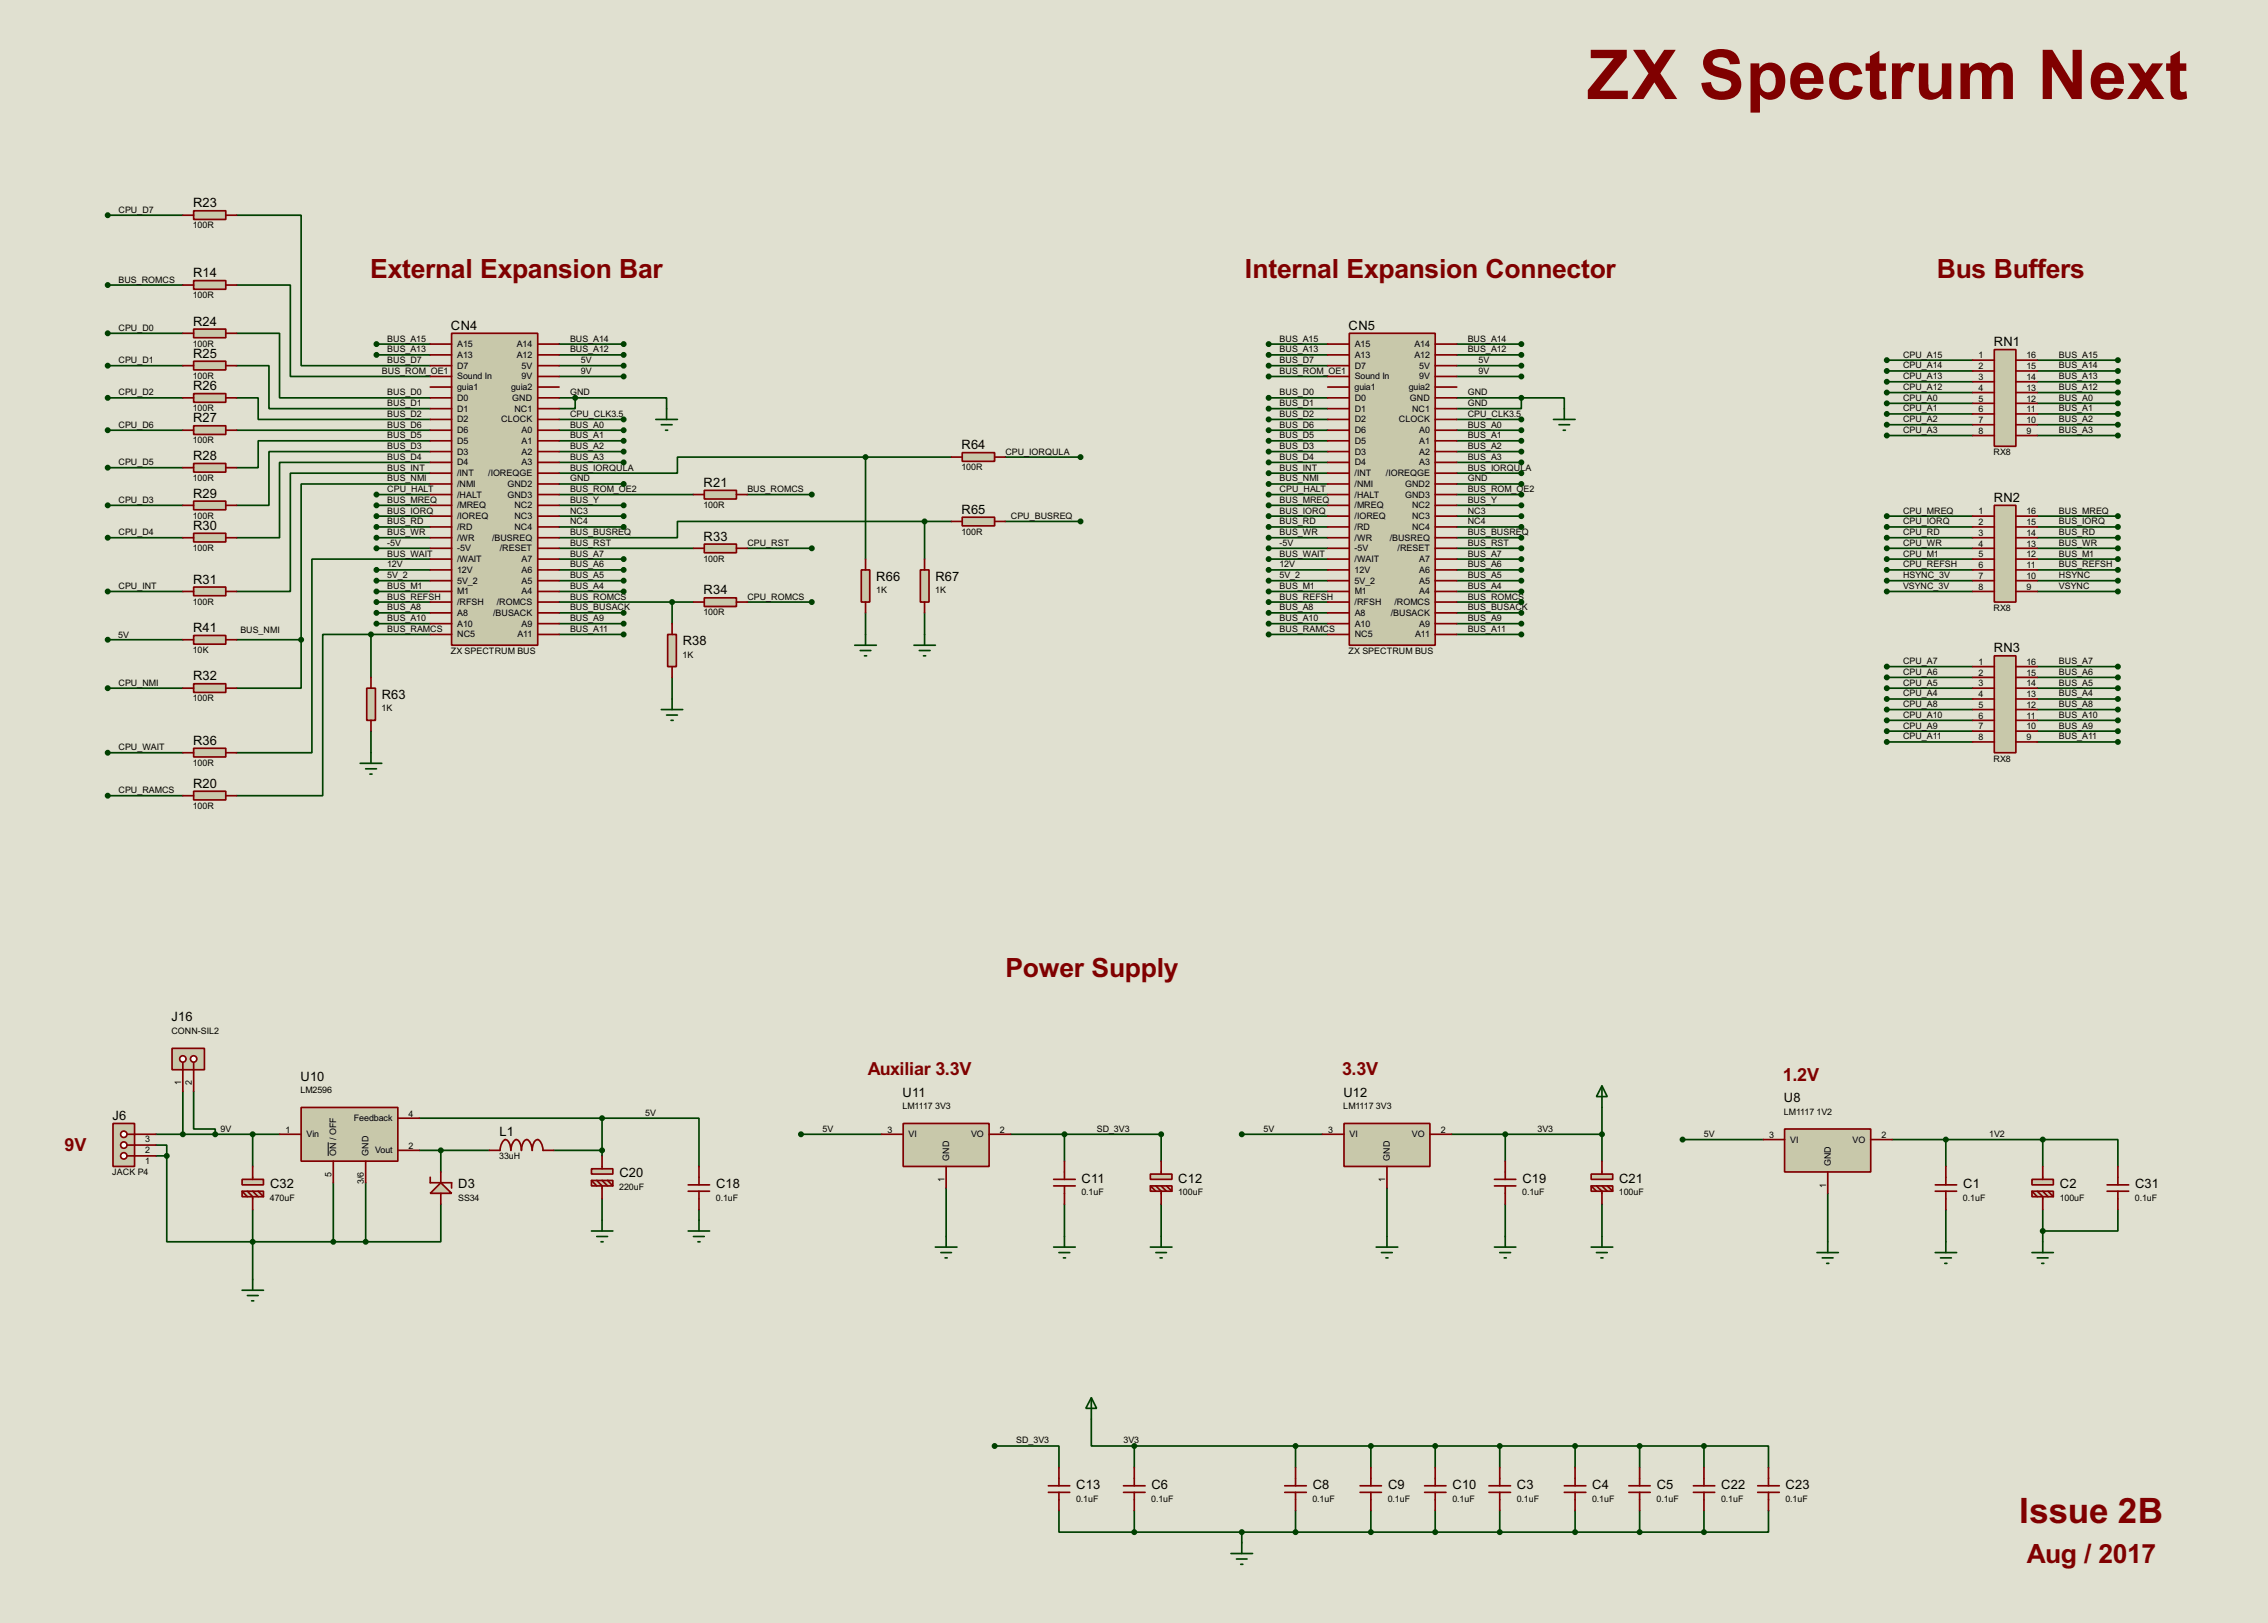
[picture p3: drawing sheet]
<svg xmlns="http://www.w3.org/2000/svg" width="536mm" height="383mm" viewBox="0 0 536 383" stroke-linecap="round" stroke-linejoin="round" font-family="sans-serif">
<defs><g id="words">
<text font-size="18.2" fill="#800000" x="375" y="23.4">ZX Spectrum Next</text>
<text font-size="9.3" fill="#800000" x="477.1" y="359.8">Issue 2B</text>
<g font-size="7" fill="#800000">
<text x="87.5" y="65.7">External Expansion Bar</text>
<text x="294.2" y="65.7">Internal Expansion Connector</text>
<text x="457.6" y="65.7">Bus Buffers</text>
<text x="237.6" y="230.8">Power Supply</text>
<text x="478.9" y="369.2">Aug / 2017</text>
</g>
<g font-size="4.8" fill="#800000">
<text x="205" y="254.1">Auxiliar 3.3V</text>
<text x="317.1" y="254.1">3.3V</text>
<text x="421.3" y="255.4">1.2V</text>
<text x="15.3" y="271.9">9V</text>
</g>
<g font-size="3.4">
<text x="45.6" y="49">R23</text>
<text x="45.6" y="65.5">R14</text>
<text x="45.6" y="76.9">R24</text>
<text x="106.6" y="78">CN4</text>
<text x="318.7" y="78">CN5</text>
<text x="471.1" y="81.8">RN1</text>
<text x="45.6" y="84.6">R25</text>
<text x="45.6" y="92.2">R26</text>
<text x="45.6" y="99.8">R27</text>
<text x="227.2" y="106.2">R64</text>
<text x="45.6" y="108.7">R28</text>
<text x="45.6" y="117.6">R29</text>
<text x="166.3" y="115">R21</text>
<text x="471.1" y="118.6">RN2</text>
<text x="45.6" y="125.2">R30</text>
<text x="227.2" y="121.4">R65</text>
<text x="166.3" y="127.7">R33</text>
<text x="45.6" y="137.9">R31</text>
<text x="207.1" y="137.2">R66</text>
<text x="221" y="137.2">R67</text>
<text x="166.3" y="140.4">R34</text>
<text x="45.6" y="149.4">R41</text>
<text x="161.3" y="152.4">R38</text>
<text x="471.1" y="154.2">RN3</text>
<text x="45.6" y="160.8">R32</text>
<text x="90.2" y="165.1">R63</text>
<text x="45.6" y="176">R36</text>
<text x="45.6" y="186.2">R20</text>
<text x="40.5" y="241.4">J16</text>
<text x="71" y="255.3">U10</text>
<text x="213.3" y="259.1">U11</text>
<text x="317.4" y="259.1">U12</text>
<text x="421.5" y="260.4">U8</text>
<text x="26.6" y="264.7">J6</text>
<text x="118" y="268.5">L1</text>
<text x="63.8" y="280.7">C32</text>
<text x="108.3" y="280.7">D3</text>
<text x="146.4" y="278.2">C20</text>
<text x="169.2" y="280.7">C18</text>
<text x="255.6" y="279.5">C11</text>
<text x="278.4" y="279.5">C12</text>
<text x="359.7" y="279.5">C19</text>
<text x="382.6" y="279.5">C21</text>
<text x="463.9" y="280.7">C1</text>
<text x="486.7" y="280.7">C2</text>
<text x="504.5" y="280.7">C31</text>
<text x="254.3" y="351.9">C13</text>
<text x="272.1" y="351.9">C6</text>
<text x="310.2" y="351.9">C8</text>
<text x="328" y="351.9">C9</text>
<text x="343.2" y="351.9">C10</text>
<text x="358.4" y="351.9">C3</text>
<text x="376.2" y="351.9">C4</text>
<text x="391.5" y="351.9">C5</text>
<text x="406.7" y="351.9">C22</text>
<text x="421.9" y="351.9">C23</text>
</g>
<g font-size="2.4">
<text x="28" y="50.2">CPU_D7</text>
<text x="45.6" y="54">100R</text>
<text x="28" y="66.7">BUS_ROMCS</text>
<text x="45.6" y="70.5">100R</text>
<text x="28" y="78.2">CPU_D0</text>
<text x="45.6" y="81.9">100R</text>
<text x="91.5" y="80.7">BUS_A15</text>
<text x="91.5" y="83.3">BUS_A13</text>
<text x="108" y="82">A15</text>
<text x="122.1" y="82">A14</text>
<text x="134.7" y="80.7">BUS_A14</text>
<text x="134.7" y="83.3">BUS_A12</text>
<text x="302.3" y="80.7">BUS_A15</text>
<text x="302.3" y="83.3">BUS_A13</text>
<text x="320.1" y="82">A15</text>
<text x="334.2" y="82">A14</text>
<text x="346.8" y="80.7">BUS_A14</text>
<text x="346.8" y="83.3">BUS_A12</text>
<text x="28" y="85.8">CPU_D1</text>
<text x="45.6" y="89.5">100R</text>
<text x="90.2" y="88.4">BUS_ROM_OE1</text>
<text x="91.5" y="85.8">BUS_D7</text>
<text x="108" y="84.6">A13</text>
<text x="108" y="87.1">D7</text>
<text x="108" y="89.6">Sound In</text>
<text x="122.1" y="84.6">A12</text>
<text x="123.2" y="87.1">5V</text>
<text x="123.2" y="89.6">9V</text>
<text x="137.2" y="85.8">5V</text>
<text x="137.2" y="88.4">9V</text>
<text x="302.3" y="85.8">BUS_D7</text>
<text x="302.3" y="88.4">BUS_ROM_OE1</text>
<text x="320.1" y="84.6">A13</text>
<text x="320.1" y="87.1">D7</text>
<text x="320.1" y="89.6">Sound In</text>
<text x="334.2" y="84.6">A12</text>
<text x="335.3" y="87.1">5V</text>
<text x="335.3" y="89.6">9V</text>
<text x="349.3" y="85.8">5V</text>
<text x="349.3" y="88.4">9V</text>
<text x="449.6" y="84.5">CPU_A15</text>
<text x="449.6" y="87.1">CPU_A14</text>
<text x="449.6" y="89.6">CPU_A13</text>
<text x="467.5" y="84.7">1</text>
<text x="467.5" y="87.3">2</text>
<text x="467.5" y="89.8">3</text>
<text x="478.8" y="84.7">16</text>
<text x="478.8" y="87.3">15</text>
<text x="478.8" y="89.8">14</text>
<text x="486.5" y="84.5">BUS_A15</text>
<text x="486.5" y="87.1">BUS_A14</text>
<text x="486.5" y="89.6">BUS_A13</text>
<text x="28" y="93.4">CPU_D2</text>
<text x="91.5" y="93.4">BUS_D0</text>
<text x="91.5" y="96">BUS_D1</text>
<text x="108" y="92.2">guia1</text>
<text x="108" y="94.7">D0</text>
<text x="120.8" y="92.2">guia2</text>
<text x="121" y="94.7">GND</text>
<text x="134.7" y="93.4">GND</text>
<text x="302.3" y="93.4">BUS_D0</text>
<text x="302.3" y="96">BUS_D1</text>
<text x="320.1" y="92.2">guia1</text>
<text x="320.1" y="94.7">D0</text>
<text x="332.9" y="92.2">guia2</text>
<text x="333.1" y="94.7">GND</text>
<text x="346.8" y="93.4">GND</text>
<text x="346.8" y="96">GND</text>
<text x="449.6" y="92.2">CPU_A12</text>
<text x="449.6" y="94.7">CPU_A0</text>
<text x="467.5" y="92.4">4</text>
<text x="467.5" y="94.9">5</text>
<text x="478.8" y="92.4">13</text>
<text x="478.8" y="94.9">12</text>
<text x="486.5" y="92.2">BUS_A12</text>
<text x="486.5" y="94.7">BUS_A0</text>
<text x="28" y="101">CPU_D6</text>
<text x="45.6" y="97.2">100R</text>
<text x="91.5" y="98.5">BUS_D2</text>
<text x="91.5" y="101">BUS_D6</text>
<text x="108" y="97.3">D1</text>
<text x="108" y="99.8">D2</text>
<text x="118.4" y="99.8">CLOCK</text>
<text x="121.5" y="97.3">NC1</text>
<text x="134.7" y="98.5">CPU_CLK3.5</text>
<text x="134.7" y="101">BUS_A0</text>
<text x="302.3" y="98.5">BUS_D2</text>
<text x="302.3" y="101">BUS_D6</text>
<text x="320.1" y="97.3">D1</text>
<text x="320.1" y="99.8">D2</text>
<text x="330.5" y="99.8">CLOCK</text>
<text x="333.6" y="97.3">NC1</text>
<text x="346.8" y="98.5">CPU_CLK3.5</text>
<text x="346.8" y="101">BUS_A0</text>
<text x="449.6" y="97.2">CPU_A1</text>
<text x="449.6" y="99.8">CPU_A2</text>
<text x="467.5" y="97.4">6</text>
<text x="467.5" y="100">7</text>
<text x="478.8" y="97.4">11</text>
<text x="478.8" y="100">10</text>
<text x="486.5" y="97.2">BUS_A1</text>
<text x="486.5" y="99.8">BUS_A2</text>
<text x="45.6" y="104.8">100R</text>
<text x="91.5" y="103.6">BUS_D5</text>
<text x="91.5" y="106.1">BUS_D3</text>
<text x="108" y="102.3">D6</text>
<text x="108" y="104.9">D5</text>
<text x="108" y="107.4">D3</text>
<text x="123.2" y="102.3">A0</text>
<text x="123.2" y="104.9">A1</text>
<text x="123.2" y="107.4">A2</text>
<text x="134.7" y="103.6">BUS_A1</text>
<text x="134.7" y="106.1">BUS_A2</text>
<text x="237.5" y="107.4">CPU_IORQULA</text>
<text x="302.3" y="103.6">BUS_D5</text>
<text x="302.3" y="106.1">BUS_D3</text>
<text x="320.1" y="102.3">D6</text>
<text x="320.1" y="104.9">D5</text>
<text x="320.1" y="107.4">D3</text>
<text x="335.3" y="102.3">A0</text>
<text x="335.3" y="104.9">A1</text>
<text x="335.3" y="107.4">A2</text>
<text x="346.8" y="103.6">BUS_A1</text>
<text x="346.8" y="106.1">BUS_A2</text>
<text x="449.6" y="102.3">CPU_A3</text>
<text x="467.5" y="102.5">8</text>
<text x="471" y="107.6">RX8</text>
<text x="478.8" y="102.5">9</text>
<text x="486.5" y="102.3">BUS_A3</text>
<text x="28" y="109.9">CPU_D5</text>
<text x="45.6" y="113.6">100R</text>
<text x="91.5" y="108.7">BUS_D4</text>
<text x="91.5" y="111.2">BUS_INT</text>
<text x="91.5" y="113.7">BUS_NMI</text>
<text x="108" y="112.5">/INT</text>
<text x="108" y="110">D4</text>
<text x="115.4" y="112.5">/IOREQGE</text>
<text x="123.2" y="110">A3</text>
<text x="134.7" y="108.7">BUS_A3</text>
<text x="134.7" y="113.7">GND</text>
<text x="134.7" y="111.2">BUS_IORQULA</text>
<text x="227.2" y="111.1">100R</text>
<text x="302.3" y="108.7">BUS_D4</text>
<text x="302.3" y="111.2">BUS_INT</text>
<text x="302.3" y="113.7">BUS_NMI</text>
<text x="320.1" y="112.5">/INT</text>
<text x="320.1" y="110">D4</text>
<text x="327.5" y="112.5">/IOREQGE</text>
<text x="335.3" y="110">A3</text>
<text x="346.8" y="108.7">BUS_A3</text>
<text x="346.8" y="111.2">BUS_IORQULA</text>
<text x="346.8" y="113.7">GND</text>
<text x="28" y="118.8">CPU_D3</text>
<text x="91.5" y="116.3">CPU_HALT</text>
<text x="91.5" y="118.8">BUS_MREQ</text>
<text x="108" y="115">/NMI</text>
<text x="108" y="117.6">/HALT</text>
<text x="119.9" y="115">GND2</text>
<text x="119.9" y="117.6">GND3</text>
<text x="134.7" y="118.8">BUS_Y</text>
<text x="134.7" y="116.3">BUS_ROM_OE2</text>
<text x="166.2" y="120">100R</text>
<text x="176.6" y="116.3">BUS_ROMCS</text>
<text x="302.3" y="116.3">CPU_HALT</text>
<text x="302.3" y="118.8">BUS_MREQ</text>
<text x="320.1" y="115">/NMI</text>
<text x="320.1" y="117.6">/HALT</text>
<text x="332" y="115">GND2</text>
<text x="332" y="117.6">GND3</text>
<text x="346.8" y="116.3">BUS_ROM_OE2</text>
<text x="346.8" y="118.8">BUS_Y</text>
<text x="45.6" y="122.6">100R</text>
<text x="91.5" y="121.4">BUS_IORQ</text>
<text x="91.5" y="123.9">BUS_RD</text>
<text x="108" y="120.1">/MREQ</text>
<text x="108" y="122.7">/IOREQ</text>
<text x="108" y="125.2">/RD</text>
<text x="121.5" y="120.1">NC2</text>
<text x="121.5" y="122.7">NC3</text>
<text x="121.5" y="125.2">NC4</text>
<text x="134.7" y="121.4">NC3</text>
<text x="134.7" y="123.9">NC4</text>
<text x="238.8" y="122.6">CPU_BUSREQ</text>
<text x="302.3" y="121.4">BUS_IORQ</text>
<text x="302.3" y="123.9">BUS_RD</text>
<text x="320.1" y="120.1">/MREQ</text>
<text x="320.1" y="122.7">/IOREQ</text>
<text x="320.1" y="125.2">/RD</text>
<text x="333.6" y="120.1">NC2</text>
<text x="333.6" y="122.7">NC3</text>
<text x="333.6" y="125.2">NC4</text>
<text x="346.8" y="121.4">NC3</text>
<text x="346.8" y="123.9">NC4</text>
<text x="449.6" y="121.4">CPU_MREQ</text>
<text x="449.6" y="123.9">CPU_IORQ</text>
<text x="467.5" y="121.6">1</text>
<text x="467.5" y="124.1">2</text>
<text x="478.8" y="121.6">16</text>
<text x="478.8" y="124.1">15</text>
<text x="486.5" y="121.4">BUS_MREQ</text>
<text x="486.5" y="123.9">BUS_IORQ</text>
<text x="28" y="126.4">CPU_D4</text>
<text x="45.6" y="130.2">100R</text>
<text x="91.5" y="129">-5V</text>
<text x="91.5" y="126.4">BUS_WR</text>
<text x="91.5" y="131.5">BUS_WAIT</text>
<text x="108" y="127.7">/WR</text>
<text x="108" y="130.3">-5V</text>
<text x="116.3" y="127.7">/BUSREQ</text>
<text x="118.1" y="130.3">/RESET</text>
<text x="134.7" y="131.5">BUS_A7</text>
<text x="134.7" y="129">BUS_RST</text>
<text x="134.7" y="126.4">BUS_BUSREQ</text>
<text x="176.6" y="129">CPU_RST</text>
<text x="227.2" y="126.3">100R</text>
<text x="302.3" y="129">-5V</text>
<text x="302.3" y="126.4">BUS_WR</text>
<text x="302.3" y="131.5">BUS_WAIT</text>
<text x="320.1" y="127.7">/WR</text>
<text x="320.1" y="130.3">-5V</text>
<text x="328.4" y="127.7">/BUSREQ</text>
<text x="330.2" y="130.3">/RESET</text>
<text x="346.8" y="131.5">BUS_A7</text>
<text x="346.8" y="129">BUS_RST</text>
<text x="346.8" y="126.4">BUS_BUSREQ</text>
<text x="449.6" y="126.4">CPU_RD</text>
<text x="449.6" y="129">CPU_WR</text>
<text x="449.6" y="131.5">CPU_M1</text>
<text x="467.5" y="126.7">3</text>
<text x="467.5" y="129.1">4</text>
<text x="467.5" y="131.7">5</text>
<text x="478.8" y="126.7">14</text>
<text x="478.8" y="129.1">13</text>
<text x="478.8" y="131.7">12</text>
<text x="486.5" y="126.4">BUS_RD</text>
<text x="486.5" y="129">BUS_WR</text>
<text x="486.5" y="131.5">BUS_M1</text>
<text x="91.5" y="134.1">12V</text>
<text x="91.5" y="136.6">5V_2</text>
<text x="108" y="132.8">/WAIT</text>
<text x="108" y="135.4">12V</text>
<text x="108" y="137.9">5V_2</text>
<text x="123.2" y="132.8">A7</text>
<text x="123.2" y="135.4">A6</text>
<text x="123.2" y="137.9">A5</text>
<text x="134.7" y="136.6">BUS_A5</text>
<text x="134.7" y="134.1">BUS_A6</text>
<text x="166.2" y="132.7">100R</text>
<text x="302.3" y="134.1">12V</text>
<text x="302.3" y="136.6">5V_2</text>
<text x="320.1" y="132.8">/WAIT</text>
<text x="320.1" y="135.4">12V</text>
<text x="320.1" y="137.9">5V_2</text>
<text x="335.3" y="132.8">A7</text>
<text x="335.3" y="135.4">A6</text>
<text x="335.3" y="137.9">A5</text>
<text x="346.8" y="136.6">BUS_A5</text>
<text x="346.8" y="134.1">BUS_A6</text>
<text x="449.6" y="134.1">CPU_REFSH</text>
<text x="449.6" y="136.6">HSYNC_3V</text>
<text x="467.5" y="134.3">6</text>
<text x="467.5" y="136.8">7</text>
<text x="478.8" y="134.3">11</text>
<text x="478.8" y="136.8">10</text>
<text x="486.5" y="134.1">BUS_REFSH</text>
<text x="486.5" y="136.6">HSYNC</text>
<text x="28" y="139.2">CPU_INT</text>
<text x="45.6" y="142.9">100R</text>
<text x="91.5" y="139.2">BUS_M1</text>
<text x="91.5" y="141.7">BUS_REFSH</text>
<text x="108" y="143">/RFSH</text>
<text x="108" y="140.4">M1</text>
<text x="117.4" y="143">/ROMCS</text>
<text x="123.2" y="140.4">A4</text>
<text x="134.7" y="139.2">BUS_A4</text>
<text x="134.7" y="141.7">BUS_ROMCS</text>
<text x="176.6" y="141.7">CPU_ROMCS</text>
<text x="207" y="140.2">1K</text>
<text x="221" y="140.2">1K</text>
<text x="302.3" y="139.2">BUS_M1</text>
<text x="302.3" y="141.7">BUS_REFSH</text>
<text x="320.1" y="143">/RFSH</text>
<text x="320.1" y="140.4">M1</text>
<text x="329.5" y="143">/ROMCS</text>
<text x="335.3" y="140.4">A4</text>
<text x="346.8" y="139.2">BUS_A4</text>
<text x="346.8" y="141.7">BUS_ROMCS</text>
<text x="449.6" y="139.2">VSYNC_3V</text>
<text x="467.5" y="139.4">8</text>
<text x="478.8" y="139.4">9</text>
<text x="486.5" y="139.2">VSYNC</text>
<text x="56.8" y="149.5">BUS_NMI</text>
<text x="91.5" y="144.2">BUS_A8</text>
<text x="91.5" y="146.8">BUS_A10</text>
<text x="91.5" y="149.3">BUS_RAMCS</text>
<text x="108" y="145.5">A8</text>
<text x="108" y="148.1">A10</text>
<text x="116.5" y="145.5">/BUSACK</text>
<text x="123.2" y="148.1">A9</text>
<text x="134.7" y="149.3">BUS_A11</text>
<text x="134.7" y="146.8">BUS_A9</text>
<text x="134.7" y="144.2">BUS_BUSACK</text>
<text x="166.2" y="145.4">100R</text>
<text x="302.3" y="144.2">BUS_A8</text>
<text x="302.3" y="146.8">BUS_A10</text>
<text x="302.3" y="149.3">BUS_RAMCS</text>
<text x="320.1" y="145.5">A8</text>
<text x="320.1" y="148.1">A10</text>
<text x="328.6" y="145.5">/BUSACK</text>
<text x="335.3" y="148.1">A9</text>
<text x="346.8" y="149.3">BUS_A11</text>
<text x="346.8" y="146.8">BUS_A9</text>
<text x="346.8" y="144.2">BUS_BUSACK</text>
<text x="471" y="144.4">RX8</text>
<text x="28" y="150.7">5V</text>
<text x="45.6" y="154.3">10K</text>
<text x="106.5" y="154.5">ZX SPECTRUM BUS</text>
<text x="108" y="150.6">NC5</text>
<text x="122.2" y="150.6">A11</text>
<text x="161.3" y="155.4">1K</text>
<text x="318.6" y="154.5">ZX SPECTRUM BUS</text>
<text x="320.1" y="150.6">NC5</text>
<text x="334.3" y="150.6">A11</text>
<text x="449.6" y="156.9">CPU_A7</text>
<text x="449.6" y="159.5">CPU_A6</text>
<text x="467.5" y="157.1">1</text>
<text x="467.5" y="159.7">2</text>
<text x="478.8" y="157.1">16</text>
<text x="478.8" y="159.7">15</text>
<text x="486.5" y="156.9">BUS_A7</text>
<text x="486.5" y="159.5">BUS_A6</text>
<text x="28" y="162">CPU_NMI</text>
<text x="45.6" y="165.7">100R</text>
<text x="449.6" y="162">CPU_A5</text>
<text x="449.6" y="164.6">CPU_A4</text>
<text x="449.6" y="167.1">CPU_A8</text>
<text x="467.5" y="162.2">3</text>
<text x="467.5" y="164.8">4</text>
<text x="467.5" y="167.2">5</text>
<text x="478.8" y="162.2">14</text>
<text x="478.8" y="164.8">13</text>
<text x="478.8" y="167.2">12</text>
<text x="486.5" y="162">BUS_A5</text>
<text x="486.5" y="164.6">BUS_A4</text>
<text x="486.5" y="167.1">BUS_A8</text>
<text x="90.2" y="168.1">1K</text>
<text x="449.6" y="169.6">CPU_A10</text>
<text x="449.6" y="172.2">CPU_A9</text>
<text x="467.5" y="169.8">6</text>
<text x="467.5" y="172.4">7</text>
<text x="478.8" y="169.8">11</text>
<text x="478.8" y="172.4">10</text>
<text x="486.5" y="169.6">BUS_A10</text>
<text x="486.5" y="172.2">BUS_A9</text>
<text x="28" y="177.3">CPU_WAIT</text>
<text x="449.6" y="174.7">CPU_A11</text>
<text x="467.5" y="174.9">8</text>
<text x="471" y="179.9">RX8</text>
<text x="478.8" y="174.9">9</text>
<text x="486.5" y="174.7">BUS_A11</text>
<text x="45.6" y="181">100R</text>
<text x="28" y="187.4">CPU_RAMCS</text>
<text x="45.6" y="191.1">100R</text>
<text x="40.5" y="244.3">CONN-SIL2</text>
<text x="42.8" y="256.5" transform="rotate(-90 42.8 256.5)">1</text>
<text x="45.4" y="256.5" transform="rotate(-90 45.4 256.5)">2</text>
<text x="71" y="258.3">LM2596</text>
<text x="96.6" y="263.8">4</text>
<text x="152.5" y="263.6">5V</text>
<text x="213.2" y="262.1">LM1117</text>
<text x="221" y="262.1">3V3</text>
<text x="317.4" y="262.1">LM1117</text>
<text x="325.1" y="262.1">3V3</text>
<text x="421.5" y="263.4">LM1117</text>
<text x="429.2" y="263.4">1V2</text>
<text x="34.3" y="269.9">3</text>
<text x="52.1" y="267.4">9V</text>
<text x="67.5" y="267.6">1</text>
<text x="72.4" y="268.7">Vin</text>
<text x="83.6" y="264.9">Feedback</text>
<text x="194.4" y="267.4">5V</text>
<text x="209.7" y="267.6">3</text>
<text x="214.7" y="268.7">VI</text>
<text x="229.4" y="268.7">VO</text>
<text x="236.3" y="267.6">2</text>
<text x="259.1" y="267.4">SD_3V3</text>
<text x="298.5" y="267.4">5V</text>
<text x="313.9" y="267.6">3</text>
<text x="318.8" y="268.7">VI</text>
<text x="333.6" y="268.7">VO</text>
<text x="340.4" y="267.6">2</text>
<text x="363.3" y="267.4">3V3</text>
<text x="402.6" y="268.7">5V</text>
<text x="418" y="268.9">3</text>
<text x="423" y="270">VI</text>
<text x="437.7" y="270">VO</text>
<text x="444.6" y="268.9">2</text>
<text x="470" y="268.7">1V2</text>
<text x="34.3" y="275">1</text>
<text x="34.3" y="272.5">2</text>
<text x="79.5" y="273.1" transform="rotate(-90 79.5 273.1)">ON / OFF</text>
<text x="87.1" y="273.1" transform="rotate(-90 87.1 273.1)">GND</text>
<text x="88.6" y="272.5">Vout</text>
<text x="96.6" y="271.4">2</text>
<text x="118" y="273.9">33uH</text>
<text x="224.3" y="274.3" transform="rotate(-90 224.3 274.3)">GND</text>
<text x="328.4" y="274.3" transform="rotate(-90 328.4 274.3)">GND</text>
<text x="432.6" y="275.6" transform="rotate(-90 432.6 275.6)">GND</text>
<text x="26.5" y="277.7">JACK P4</text>
<text x="78.3" y="278.1" transform="rotate(-90 78.3 278.1)">5</text>
<text x="86" y="279.8" transform="rotate(-90 86 279.8)">3/6</text>
<text x="146.3" y="281.2">220uF</text>
<text x="223.2" y="279.3" transform="rotate(-90 223.2 279.3)">1</text>
<text x="327.3" y="279.3" transform="rotate(-90 327.3 279.3)">1</text>
<text x="431.5" y="280.6" transform="rotate(-90 431.5 280.6)">1</text>
<text x="63.8" y="283.7">470uF</text>
<text x="108.2" y="283.7">SS34</text>
<text x="169.2" y="283.7">0.1uF</text>
<text x="255.5" y="282.4">0.1uF</text>
<text x="278.4" y="282.4">100uF</text>
<text x="359.7" y="282.4">0.1uF</text>
<text x="382.5" y="282.4">100uF</text>
<text x="463.8" y="283.7">0.1uF</text>
<text x="486.7" y="283.7">100uF</text>
<text x="504.4" y="283.7">0.1uF</text>
<text x="240.1" y="341.1">SD_3V3</text>
<text x="265.5" y="341.1">3V3</text>
<text x="254.3" y="354.8">0.1uF</text>
<text x="272" y="354.8">0.1uF</text>
<text x="310.1" y="354.8">0.1uF</text>
<text x="327.9" y="354.8">0.1uF</text>
<text x="343.2" y="354.8">0.1uF</text>
<text x="358.4" y="354.8">0.1uF</text>
<text x="376.2" y="354.8">0.1uF</text>
<text x="391.4" y="354.8">0.1uF</text>
<text x="406.7" y="354.8">0.1uF</text>
<text x="421.9" y="354.8">0.1uF</text>
</g>
</g></defs>
<path d="M0 0h535.9v383.5h-535.9z" fill="#e0e0d0"/>
<g fill="none" stroke="#004000" stroke-width=".4">
<path d="M25.5 50.9h17.7M55.9 50.9h15.3v35.5h30.5M25.5 78.8h17.7M25.5 67.4h17.7M55.9 78.8h10.2v15.2h35.6M55.9 67.4h12.7v21.6h33.1M25.5 86.4h17.7M25.5 94h17.7M55.9 86.4h7.7v10.2h38.1M55.9 94h5.1v5.1h40.7M89 81.3h12.7M89 83.9h12.7"/>
<path d="M132.1 81.3h15.3M132.1 83.9h15.3M132.1 99.1h15.3M132.1 86.4h15.3M132.1 94h3.8M132.1 89h15.3M135.9 94h21.6v2.6M135.9 94v2.6h-3.8M299.8 81.3h13.9M299.8 83.9h13.9M299.8 99.1h13.9M299.8 86.4h13.9"/>
<path d="M299.8 94h13.9M299.8 89h13.9M299.8 96.6h13.9M344.2 81.3h15.3M344.2 83.9h15.3M344.2 99.1h15.3M344.2 86.4h15.3M344.2 94h15.3M344.2 89h15.3M359.5 94h10.1v2.6M359.5 94v2.6h-15.3M445.8 85.1h20.3"/>
<path d="M445.8 87.7h20.3M445.8 90.2h20.3M445.8 92.8h20.3M445.8 95.3h20.3M445.8 97.8h20.3M481.4 85.1h19M481.4 87.7h19M481.4 90.2h19M481.4 92.8h19M481.4 95.3h19M481.4 97.8h19M25.5 101.7h17.7"/>
<path d="M25.5 119.4h17.7M25.5 110.5h17.7M55.9 101.7h45.8M89 116.9h12.7M89 119.4h12.7M101.7 104.2h-40.7v6.3h-5.1M101.7 106.7h-38.1v12.7h-7.7M101.7 109.3h-35.6v17.8h-10.2M101.7 111.8h-33.1v28h-12.7M101.7 114.4h-30.5v36.8M132.1 101.7h15.3M132.1 104.2h15.3"/>
<path d="M132.1 106.7h15.3M132.1 109.3h15.3M132.1 114.4h15.3M132.1 116.9h31.8M132.1 119.4h15.3M176.6 116.9h15.2M204.5 108h-44.4v3.8h-28M204.5 108h20.3M204.5 108v24.1M237.5 108h17.8M299.8 101.7h13.9M299.8 104.2h13.9"/>
<path d="M299.8 106.7h13.9M299.8 109.3h13.9M299.8 114.4h13.9M299.8 116.9h13.9M299.8 119.4h13.9M299.8 111.8h13.9M344.2 101.7h15.3M344.2 104.2h15.3M344.2 106.7h15.3M344.2 109.3h15.3M344.2 114.4h15.3M344.2 116.9h15.3"/>
<path d="M344.2 119.4h15.3M344.2 111.8h15.3M445.8 100.4h20.3M445.8 102.9h20.3M481.4 100.4h19M481.4 102.9h19M25.5 127.1h17.7M25.5 139.8h17.7M89 122h12.7M89 124.5h12.7M89 127.1h12.7M89 139.8h12.7"/>
<path d="M89 137.2h12.7M89 134.7h12.7M89 129.6h12.7M101.7 132.1h-28v45.8h-17.8M132.1 132.1h15.3M132.1 122h15.3M132.1 124.5h15.3M132.1 139.8h15.3M132.1 137.2h15.3M132.1 134.7h15.3M132.1 129.6h31.8M176.6 129.6h15.2"/>
<path d="M218.5 123.2h-58.4v3.9h-28M218.5 123.2h6.3M218.5 123.2v8.9M237.5 123.2h17.8M299.8 132.1h13.9M299.8 122h13.9M299.8 124.5h13.9M299.8 127.1h13.9M299.8 139.8h13.9M299.8 137.2h13.9M299.8 134.7h13.9M299.8 129.6h13.9"/>
<path d="M344.2 132.1h15.3M344.2 122h15.3M344.2 124.5h15.3M344.2 127.1h15.3M344.2 139.8h15.3M344.2 137.2h15.3M344.2 134.7h15.3M344.2 129.6h15.3M445.8 132.1h20.3M445.8 122h20.3M445.8 124.5h20.3M445.8 127.1h20.3"/>
<path d="M445.8 139.8h20.3M445.8 137.2h20.3M445.8 134.7h20.3M445.8 129.6h20.3M481.4 132.1h19M481.4 122h19M481.4 124.5h19M481.4 127.1h19M481.4 139.8h19M481.4 137.2h19M481.4 134.7h19M481.4 129.6h19"/>
<path d="M25.5 151.2h17.7M55.9 151.2h15.3M71.2 151.2v11.4h-15.3M87.7 149.9h-11.4v38.1h-20.4M87.7 149.9h14M87.7 149.9v10.2M89 142.3h12.7M89 144.8h12.7M89 147.4h12.7M132.1 142.3h31.8M132.1 144.8h15.3M132.1 147.4h15.3"/>
<path d="M132.1 149.9h15.3M158.8 142.3v5.1M176.6 142.3h15.2M204.5 144.8v5.1M218.5 144.8v5.1M299.8 142.3h13.9M299.8 144.8h13.9M299.8 147.4h13.9M299.8 149.9h13.9M344.2 142.3h15.3M344.2 144.8h15.3M344.2 147.4h15.3"/>
<path d="M344.2 149.9h15.3M445.8 157.5h20.3M481.4 157.5h19M25.5 162.6h17.7M25.5 177.9h17.7M87.7 172.8v5.1M158.8 160.1v5.1M445.8 162.6h20.3M445.8 160.1h20.3M445.8 165.2h20.3M445.8 167.7h20.3M445.8 170.2h20.3"/>
<path d="M445.8 172.8h20.3M445.8 175.3h20.3M481.4 162.6h19M481.4 160.1h19M481.4 165.2h19M481.4 167.7h19M481.4 170.2h19M481.4 172.8h19M481.4 175.3h19M25.5 188h17.7M43.2 257.9v10.1M45.8 257.9v8.9h5.1v1.2"/>
<path d="M36.9 270.6h2.5v2.5M36.9 268h29.2M36.9 273.1h2.5M39.4 273.1v20.3h47M59.7 268v7.6M78.8 279.5v13.9M86.4 279.5v13.9M99.1 264.2h43.2M99.1 271.8h16.5M104.2 271.8v5.1M130.9 271.8h11.4M142.3 264.2h22.9v11.4"/>
<path d="M142.3 264.2v8.9M189.3 268h19M238.8 268h35.6v6.4M251.5 268v6.4M293.4 268h19.1M343 268h35.5M355.7 268v6.4M378.5 261.7v12.7M397.6 269.3h19M447.1 269.3h35.6M459.8 269.3v6.3M482.7 269.3h17.7v6.3"/>
<path d="M482.7 269.3v6.3M59.7 285.8v16.5M104.2 284.5v8.9h-17.8M142.3 283.3v5M165.2 285.8v2.5M223.6 280.7v11.5M251.5 284.5v7.7M274.4 284.5v7.7M327.7 280.7v11.5M355.7 284.5v7.7M378.5 284.5v7.7M431.9 282v11.4"/>
<path d="M459.8 285.8v7.6M482.7 285.8v7.6M500.4 285.8v5.1h-17.7M257.9 335.3v6.4h10.1M235 341.7h15.2v5.1M250.2 356.9v5.1h17.8M268 341.7v5.1M268 356.9v5.1M268 341.7h134.6M306.1 341.7v5.1M306.1 356.9v5.1M323.9 341.7v5.1"/>
<path d="M323.9 356.9v5.1M339.1 341.7v5.1M339.1 356.9v5.1M354.4 341.7v5.1M354.4 356.9v5.1M372.2 341.7v5.1M372.2 356.9v5.1M387.4 341.7v5.1M387.4 356.9v5.1M402.6 341.7h15.3v5.1M402.6 341.7v5.1M402.6 356.9v5.1"/>
<path d="M417.9 356.9v5.1h-15.3M268 362h134.6M293.4 362v2.5"/>
</g>
<path d="M106.7 78.8h20.4v73.7h-20.4z" fill="#c8c8aa" stroke="#800000" stroke-width=".4"/>
<g fill="none" stroke="#800000" stroke-width=".4">
<path d="M101.7 81.3h5M101.7 83.9h5M101.7 86.4h5M101.7 89h5M101.7 94h5M101.7 96.6h5M101.7 99.1h5M101.7 91.5h5M127.1 81.3h5M127.1 83.9h5M127.1 86.4h5M127.1 89h5"/>
<path d="M127.1 94h5M127.1 96.6h5M127.1 99.1h5M127.1 91.5h5M101.7 101.7h5M101.7 104.2h5M101.7 106.7h5M101.7 109.3h5M101.7 111.8h5M101.7 114.4h5M101.7 116.9h5M101.7 119.4h5"/>
<path d="M127.1 101.7h5M127.1 104.2h5M127.1 106.7h5M127.1 109.3h5M127.1 111.8h5M127.1 114.4h5M127.1 116.9h5M127.1 119.4h5M101.7 122h5M101.7 124.5h5M101.7 127.1h5M101.7 129.6h5"/>
<path d="M101.7 132.1h5M101.7 134.7h5M101.7 137.2h5M101.7 139.8h5M127.1 122h5M127.1 124.5h5M127.1 127.1h5M127.1 129.6h5M127.1 132.1h5M127.1 134.7h5M127.1 137.2h5M127.1 139.8h5"/>
<path d="M101.7 142.3h5M101.7 144.8h5M101.7 147.4h5M101.7 149.9h5M127.1 142.3h5M127.1 144.8h5M127.1 147.4h5M127.1 149.9h5"/>
</g>
<g fill="#004000" stroke="#004000" stroke-width=".4">
<circle cx="147.3" cy="81.3" r=".5"/>
<circle cx="147.3" cy="83.9" r=".5"/>
<circle cx="147.3" cy="99.1" r=".5"/>
<circle cx="147.3" cy="101.7" r=".5"/>
<circle cx="147.3" cy="104.2" r=".5"/>
<circle cx="147.3" cy="106.7" r=".5"/>
<circle cx="147.3" cy="109.3" r=".5"/>
<circle cx="147.3" cy="114.4" r=".5"/>
<circle cx="147.3" cy="132.1" r=".5"/>
<circle cx="88.9" cy="81.3" r=".5"/>
<circle cx="88.9" cy="83.9" r=".5"/>
<circle cx="88.9" cy="116.9" r=".5"/>
<circle cx="88.9" cy="119.4" r=".5"/>
<circle cx="88.9" cy="122" r=".5"/>
<circle cx="88.9" cy="124.5" r=".5"/>
<circle cx="88.9" cy="127.1" r=".5"/>
<circle cx="88.9" cy="139.8" r=".5"/>
<circle cx="88.9" cy="142.3" r=".5"/>
<circle cx="88.9" cy="144.8" r=".5"/>
<circle cx="88.9" cy="147.4" r=".5"/>
<circle cx="147.3" cy="149.9" r=".5"/>
<circle cx="147.3" cy="147.4" r=".5"/>
<circle cx="147.3" cy="139.8" r=".5"/>
<circle cx="147.3" cy="137.2" r=".5"/>
<circle cx="147.3" cy="134.7" r=".5"/>
<circle cx="147.3" cy="86.4" r=".5"/>
</g>
<path d="M155 99.1h5.1M157.5 96.6v2.5M156.3 100.4h2.5M157.3 101.7h.5" fill="none" stroke="#004000" stroke-width=".4"/>
<path d="M45.8 49.8h7.6v2.1h-7.6z" fill="#c8c8aa" stroke="#800000" stroke-width=".4"/>
<path d="M43.2 50.9h2.6M53.4 50.9h2.5" fill="none" stroke="#800000" stroke-width=".4"/>
<path d="M45.8 77.8h7.6v2h-7.6z" fill="#c8c8aa" stroke="#800000" stroke-width=".4"/>
<path d="M43.2 78.8h2.6M53.4 78.8h2.5" fill="none" stroke="#800000" stroke-width=".4"/>
<path d="M45.8 85.4h7.6v2h-7.6z" fill="#c8c8aa" stroke="#800000" stroke-width=".4"/>
<path d="M43.2 86.4h2.6M53.4 86.4h2.5" fill="none" stroke="#800000" stroke-width=".4"/>
<path d="M45.8 93h7.6v2.1h-7.6z" fill="#c8c8aa" stroke="#800000" stroke-width=".4"/>
<path d="M43.2 94h2.6M53.4 94h2.5" fill="none" stroke="#800000" stroke-width=".4"/>
<path d="M45.8 100.6h7.6v2.1h-7.6z" fill="#c8c8aa" stroke="#800000" stroke-width=".4"/>
<path d="M43.2 101.7h2.6M53.4 101.7h2.5" fill="none" stroke="#800000" stroke-width=".4"/>
<path d="M45.8 109.5h7.6v2.1h-7.6z" fill="#c8c8aa" stroke="#800000" stroke-width=".4"/>
<path d="M43.2 110.5h2.6M53.4 110.5h2.5" fill="none" stroke="#800000" stroke-width=".4"/>
<path d="M45.8 118.4h7.6v2.1h-7.6z" fill="#c8c8aa" stroke="#800000" stroke-width=".4"/>
<path d="M43.2 119.4h2.6M53.4 119.4h2.5" fill="none" stroke="#800000" stroke-width=".4"/>
<path d="M45.8 126h7.6v2.1h-7.6z" fill="#c8c8aa" stroke="#800000" stroke-width=".4"/>
<path d="M43.2 127.1h2.6M53.4 127.1h2.5" fill="none" stroke="#800000" stroke-width=".4"/>
<g fill="#004000" stroke="#004000" stroke-width=".4">
<circle cx="25.4" cy="50.9" r=".5"/>
<circle cx="25.4" cy="78.8" r=".5"/>
<circle cx="25.4" cy="86.4" r=".5"/>
<circle cx="25.4" cy="94" r=".5"/>
<circle cx="25.4" cy="101.7" r=".5"/>
<circle cx="25.4" cy="110.5" r=".5"/>
<circle cx="25.4" cy="119.4" r=".5"/>
<circle cx="25.4" cy="127.1" r=".5"/>
</g>
<path d="M45.8 138.7h7.6v2.1h-7.6z" fill="#c8c8aa" stroke="#800000" stroke-width=".4"/>
<path d="M43.2 139.8h2.6M53.4 139.8h2.5" fill="none" stroke="#800000" stroke-width=".4"/>
<path d="M45.8 161.6h7.6v2h-7.6z" fill="#c8c8aa" stroke="#800000" stroke-width=".4"/>
<path d="M43.2 162.6h2.6M53.4 162.6h2.5" fill="none" stroke="#800000" stroke-width=".4"/>
<path d="M166.4 128.6h7.6v2h-7.6z" fill="#c8c8aa" stroke="#800000" stroke-width=".4"/>
<path d="M163.9 129.6h2.5M174 129.6h2.6" fill="none" stroke="#800000" stroke-width=".4"/>
<path d="M166.4 141.3h7.6v2h-7.6z" fill="#c8c8aa" stroke="#800000" stroke-width=".4"/>
<path d="M163.9 142.3h2.5M174 142.3h2.6" fill="none" stroke="#800000" stroke-width=".4"/>
<g fill="#004000" stroke="#004000" stroke-width=".4">
<circle cx="191.8" cy="129.6" r=".5"/>
<circle cx="191.8" cy="142.3" r=".5"/>
<circle cx="25.4" cy="139.8" r=".5"/>
<circle cx="25.4" cy="162.6" r=".5"/>
</g>
<path d="M157.8 149.9h2v7.6h-2z" fill="#c8c8aa" stroke="#800000" stroke-width=".4"/>
<path d="M158.8 147.4v2.5M158.8 157.5v2.6" fill="none" stroke="#800000" stroke-width=".4"/>
<path d="M156.3 167.7h5M157.5 169h2.6M158.6 170.2h.5M158.8 165.2v2.5" fill="none" stroke="#004000" stroke-width=".4"/>
<circle cx="158.8" cy="142.3" r=".5" fill="#004000" stroke="#004000" stroke-width=".4"/>
<path d="M45.8 150.2h7.6v2h-7.6z" fill="#c8c8aa" stroke="#800000" stroke-width=".4"/>
<path d="M43.2 151.2h2.6M53.4 151.2h2.5" fill="none" stroke="#800000" stroke-width=".4"/>
<circle cx="25.4" cy="151.2" r=".5" fill="#004000" stroke="#004000" stroke-width=".4"/>
<path d="M318.8 78.8h20.3v73.7h-20.3z" fill="#c8c8aa" stroke="#800000" stroke-width=".4"/>
<g fill="none" stroke="#800000" stroke-width=".4">
<path d="M313.7 81.3h5.1M313.7 83.9h5.1M313.7 86.4h5.1M313.7 89h5.1M313.7 94h5.1M313.7 96.6h5.1M313.7 99.1h5.1M313.7 91.5h5.1M339.1 81.3h5.1M339.1 83.9h5.1M339.1 86.4h5.1M339.1 89h5.1"/>
<path d="M339.1 94h5.1M339.1 96.6h5.1M339.1 99.1h5.1M339.1 91.5h5.1M313.7 101.7h5.1M313.7 104.2h5.1M313.7 106.7h5.1M313.7 109.3h5.1M313.7 111.8h5.1M313.7 114.4h5.1M313.7 116.9h5.1M313.7 119.4h5.1"/>
<path d="M339.1 101.7h5.1M339.1 104.2h5.1M339.1 106.7h5.1M339.1 109.3h5.1M339.1 111.8h5.1M339.1 114.4h5.1M339.1 116.9h5.1M339.1 119.4h5.1M313.7 122h5.1M313.7 124.5h5.1M313.7 127.1h5.1M313.7 129.6h5.1"/>
<path d="M313.7 132.1h5.1M313.7 134.7h5.1M313.7 137.2h5.1M313.7 139.8h5.1M339.1 122h5.1M339.1 124.5h5.1M339.1 127.1h5.1M339.1 129.6h5.1M339.1 132.1h5.1M339.1 134.7h5.1M339.1 137.2h5.1M339.1 139.8h5.1"/>
<path d="M313.7 142.3h5.1M313.7 144.8h5.1M313.7 147.4h5.1M313.7 149.9h5.1M339.1 142.3h5.1M339.1 144.8h5.1M339.1 147.4h5.1M339.1 149.9h5.1"/>
</g>
<g fill="#004000" stroke="#004000" stroke-width=".4">
<circle cx="359.4" cy="81.3" r=".5"/>
<circle cx="359.4" cy="83.9" r=".5"/>
<circle cx="359.4" cy="99.1" r=".5"/>
<circle cx="359.4" cy="101.7" r=".5"/>
<circle cx="359.4" cy="104.2" r=".5"/>
<circle cx="359.4" cy="106.7" r=".5"/>
<circle cx="359.4" cy="109.3" r=".5"/>
<circle cx="359.4" cy="111.8" r=".5"/>
<circle cx="359.4" cy="114.4" r=".5"/>
<circle cx="359.4" cy="116.9" r=".5"/>
<circle cx="359.4" cy="132.1" r=".5"/>
<circle cx="299.7" cy="81.3" r=".5"/>
<circle cx="299.7" cy="83.9" r=".5"/>
<circle cx="299.7" cy="116.9" r=".5"/>
<circle cx="299.7" cy="119.4" r=".5"/>
<circle cx="299.7" cy="122" r=".5"/>
<circle cx="299.7" cy="124.5" r=".5"/>
<circle cx="299.7" cy="127.1" r=".5"/>
<circle cx="299.7" cy="139.8" r=".5"/>
<circle cx="299.7" cy="142.3" r=".5"/>
<circle cx="299.7" cy="144.8" r=".5"/>
<circle cx="299.7" cy="147.4" r=".5"/>
<circle cx="359.4" cy="149.9" r=".5"/>
<circle cx="359.4" cy="147.4" r=".5"/>
<circle cx="359.4" cy="139.8" r=".5"/>
<circle cx="359.4" cy="137.2" r=".5"/>
<circle cx="359.4" cy="134.7" r=".5"/>
<circle cx="359.4" cy="86.4" r=".5"/>
<circle cx="359.4" cy="89" r=".5"/>
<circle cx="299.7" cy="86.4" r=".5"/>
<circle cx="299.7" cy="94" r=".5"/>
<circle cx="299.7" cy="96.6" r=".5"/>
<circle cx="299.7" cy="99.1" r=".5"/>
<circle cx="299.7" cy="101.7" r=".5"/>
<circle cx="299.7" cy="104.2" r=".5"/>
<circle cx="299.7" cy="106.7" r=".5"/>
<circle cx="299.7" cy="109.3" r=".5"/>
<circle cx="299.7" cy="111.8" r=".5"/>
<circle cx="299.7" cy="114.4" r=".5"/>
<circle cx="359.4" cy="129.6" r=".5"/>
<circle cx="359.4" cy="142.3" r=".5"/>
<circle cx="299.7" cy="89" r=".5"/>
<circle cx="299.7" cy="129.6" r=".5"/>
<circle cx="299.7" cy="132.1" r=".5"/>
<circle cx="299.7" cy="134.7" r=".5"/>
<circle cx="299.7" cy="137.2" r=".5"/>
<circle cx="299.7" cy="149.9" r=".5"/>
<circle cx="359.4" cy="94" r=".5"/>
<circle cx="359.4" cy="119.4" r=".5"/>
<circle cx="359.4" cy="122" r=".5"/>
<circle cx="359.4" cy="124.5" r=".5"/>
<circle cx="359.4" cy="127.1" r=".5"/>
<circle cx="359.4" cy="144.8" r=".5"/>
<circle cx="147.3" cy="89" r=".5"/>
</g>
<path d="M367.1 99.1h5.1M369.6 96.6v2.5M368.4 100.4h2.5M369.4 101.7h.5" fill="none" stroke="#004000" stroke-width=".4"/>
<path d="M45.8 66.3h7.6v2.1h-7.6z" fill="#c8c8aa" stroke="#800000" stroke-width=".4"/>
<path d="M43.2 67.4h2.6M53.4 67.4h2.5" fill="none" stroke="#800000" stroke-width=".4"/>
<g fill="#004000" stroke="#004000" stroke-width=".4">
<circle cx="25.4" cy="67.4" r=".5"/>
<circle cx="135.9" cy="94" r=".5"/>
<circle cx="88.9" cy="129.6" r=".5"/>
<circle cx="88.9" cy="134.7" r=".5"/>
<circle cx="88.9" cy="137.2" r=".5"/>
<circle cx="147.3" cy="119.4" r=".5"/>
<circle cx="147.3" cy="122" r=".5"/>
<circle cx="147.3" cy="124.5" r=".5"/>
<circle cx="147.3" cy="144.8" r=".5"/>
</g>
<path d="M166.4 115.9h7.6v2h-7.6z" fill="#c8c8aa" stroke="#800000" stroke-width=".4"/>
<path d="M163.9 116.9h2.5M174 116.9h2.6" fill="none" stroke="#800000" stroke-width=".4"/>
<circle cx="191.8" cy="116.9" r=".5" fill="#004000" stroke="#004000" stroke-width=".4"/>
<path d="M45.8 187h7.6v2h-7.6z" fill="#c8c8aa" stroke="#800000" stroke-width=".4"/>
<path d="M43.2 188h2.6M53.4 188h2.5" fill="none" stroke="#800000" stroke-width=".4"/>
<circle cx="25.4" cy="188" r=".5" fill="#004000" stroke="#004000" stroke-width=".4"/>
<path d="M45.8 176.8h7.6v2.1h-7.6z" fill="#c8c8aa" stroke="#800000" stroke-width=".4"/>
<path d="M43.2 177.9h2.6M53.4 177.9h2.5" fill="none" stroke="#800000" stroke-width=".4"/>
<g fill="#004000" stroke="#004000" stroke-width=".4">
<circle cx="25.4" cy="177.9" r=".5"/>
<circle cx="378.5" cy="268" r=".5"/>
<circle cx="355.6" cy="268" r=".5"/>
</g>
<g fill="none" stroke="#004000" stroke-width=".4">
<path d="M378.5 256.6l1.3 2.5h-2.6zM378.5 256.6v5.1M139.8 290.9h5M141 292.2h2.6M142 293.4h.5M142.3 288.3v2.6M162.6 290.9h5.1M163.9 292.2h2.5M164.9 293.4h.5M165.2 288.3v2.6M325.2 294.7h5.1M326.4 296h2.6"/>
<path d="M327.5 297.2h.5M327.7 292.2v2.5M353.1 294.7h5.1M354.4 296h2.5M355.4 297.2h.5M355.7 292.2v2.5M376 294.7h5.1M377.2 296h2.6M378.3 297.2h.5M378.5 292.2v2.5"/>
</g>
<path d="M317.6 265.5h20.3v10.1h-20.3z" fill="#c8c8aa" stroke="#800000" stroke-width=".4"/>
<path d="M312.5 268h5.1M327.7 275.6v5.1M337.9 268h5.1" fill="none" stroke="#800000" stroke-width=".4"/>
<path d="M26.7 265.5h5.1v10.1h-5.1z" fill="#c8c8aa" stroke="#800000" stroke-width=".4"/>
<path d="M30 273.1h1.8" fill="none" stroke="#800000" stroke-width=".4"/>
<circle cx="29.2" cy="273.1" r=".75" fill="#feffff" stroke="#800000" stroke-width=".4"/>
<path d="M30 270.6h1.8" fill="none" stroke="#800000" stroke-width=".4"/>
<circle cx="29.2" cy="270.6" r=".75" fill="#feffff" stroke="#800000" stroke-width=".4"/>
<path d="M30 268h1.8" fill="none" stroke="#800000" stroke-width=".4"/>
<circle cx="29.2" cy="268" r=".75" fill="#feffff" stroke="#800000" stroke-width=".4"/>
<path d="M31.8 273.1h5.1M31.8 270.6h5.1M31.8 268h5.1M162.6 280h5.1M165.2 275.6v4.4M353.1 278.7h5.1M355.7 274.4v4.3M162.6 281.5h5.1M165.2 281.5v4.3M353.1 280.2h5.1M355.7 280.2v4.3" fill="none" stroke="#800000" stroke-width=".4"/>
<circle cx="39.4" cy="273.1" r=".5" fill="#004000" stroke="#004000" stroke-width=".4"/>
<g fill="#c8c8aa" stroke="#800000" stroke-width=".4">
<path d="M139.8 276.2h5v1.2h-5z"/>
<path d="M139.8 278.9h5v1.3h-5z"/>
</g>
<path d="M139.8 278.9l1.2 1.3M141 278.9l1.3 1.3v3.1M142.3 273.1v3.1M142.3 278.9l1.3 1.3M143.6 278.9l1.2 1.3" fill="none" stroke="#800000" stroke-width=".4"/>
<g fill="#c8c8aa" stroke="#800000" stroke-width=".4">
<path d="M376 277.4h5.1v1.3h-5.1z"/>
<path d="M376 280.2h5.1v1.3h-5.1z"/>
</g>
<g fill="none" stroke="#800000" stroke-width=".4">
<path d="M378.5 274.4v3M376 280.2l1.2 1.3M377.2 280.2l1.3 1.3v3M378.5 280.2l1.3 1.3M379.8 280.2l1.3 1.3M247.7 352.6h5.1M247.7 351.1h5.1M250.2 346.8v4.3M250.2 352.6v4.3M265.5 352.6h5.1M265.5 351.1h5.1M268 346.8v4.3"/>
<path d="M268 352.6v4.3M303.6 352.6h5.1M303.6 351.1h5.1M306.1 346.8v4.3M306.1 352.6v4.3M321.4 352.6h5M321.4 351.1h5M323.9 346.8v4.3M323.9 352.6v4.3M336.6 352.6h5.1M336.6 351.1h5.1M339.1 346.8v4.3"/>
<path d="M339.1 352.6v4.3"/>
</g>
<g fill="#004000" stroke="#004000" stroke-width=".4">
<circle cx="293.4" cy="268" r=".5"/>
<circle cx="293.4" cy="362" r=".5"/>
<circle cx="268" cy="341.7" r=".5"/>
<circle cx="306.1" cy="341.7" r=".5"/>
<circle cx="323.9" cy="362" r=".5"/>
<circle cx="306.1" cy="362" r=".5"/>
<circle cx="323.9" cy="341.7" r=".5"/>
<circle cx="482.6" cy="269.3" r=".5"/>
<circle cx="459.7" cy="269.3" r=".5"/>
</g>
<g fill="none" stroke="#004000" stroke-width=".4">
<path d="M429.3 296h5.1M430.6 297.2h2.5M431.6 298.5h.5M431.9 293.4v2.6M457.3 296h5M458.5 297.2h2.6M459.5 298.5h.5M459.8 293.4v2.6M480.1 296h5.1M481.4 297.2h2.5M482.4 298.5h.5M482.7 293.4v2.6"/>
<path d="M257.9 330.3l1.2 2.5h-2.5zM257.9 330.3v5M290.9 367.1h5.1M292.2 368.4h2.5M293.2 369.6h.5M293.4 364.5v2.6"/>
</g>
<path d="M421.7 266.8h20.3v10.1h-20.3z" fill="#c8c8aa" stroke="#800000" stroke-width=".4"/>
<path d="M416.6 269.3h5.1M431.9 276.9v5.1M442 269.3h5.1M457.3 280h5M459.8 275.6v4.4M457.3 281.5h5M459.8 281.5v4.3" fill="none" stroke="#800000" stroke-width=".4"/>
<g fill="#c8c8aa" stroke="#800000" stroke-width=".4">
<path d="M480.1 278.7h5.1v1.3h-5.1z"/>
<path d="M480.1 281.5h5.1v1.3h-5.1z"/>
</g>
<g fill="none" stroke="#800000" stroke-width=".4">
<path d="M482.7 275.6v3.1M497.9 280h5.1M500.4 275.6v4.4M480.1 281.5l1.3 1.3M481.4 281.5l1.3 1.3v3M482.7 281.5l1.2 1.3M483.9 281.5l1.3 1.3M497.9 281.5h5.1M500.4 281.5v4.3M351.8 352.6h5.1M351.8 351.1h5.1M354.4 346.8v4.3"/>
<path d="M354.4 352.6v4.3M369.6 352.6h5.1M369.6 351.1h5.1M372.2 346.8v4.3M372.2 352.6v4.3M384.9 352.6h5M384.9 351.1h5M387.4 346.8v4.3M387.4 352.6v4.3M400.1 352.6h5.1M400.1 351.1h5.1M402.6 346.8v4.3"/>
<path d="M402.6 352.6v4.3M415.3 352.6h5.1M415.3 351.1h5.1M417.9 346.8v4.3M417.9 352.6v4.3"/>
</g>
<g fill="#004000" stroke="#004000" stroke-width=".4">
<circle cx="397.5" cy="269.3" r=".5"/>
<circle cx="354.3" cy="341.7" r=".5"/>
<circle cx="372.1" cy="362" r=".5"/>
<circle cx="354.3" cy="362" r=".5"/>
<circle cx="372.1" cy="341.7" r=".5"/>
<circle cx="339.1" cy="341.7" r=".5"/>
<circle cx="339.1" cy="362" r=".5"/>
<circle cx="268" cy="362" r=".5"/>
<circle cx="387.4" cy="362" r=".5"/>
<circle cx="387.4" cy="341.7" r=".5"/>
<circle cx="402.6" cy="341.7" r=".5"/>
<circle cx="402.6" cy="362" r=".5"/>
<circle cx="482.6" cy="290.9" r=".5"/>
<circle cx="71.1" cy="151.2" r=".5"/>
</g>
<path d="M471.2 82.6h5.1v22.9h-5.1z" fill="#c8c8aa" stroke="#800000" stroke-width=".4"/>
<g fill="none" stroke="#800000" stroke-width=".4">
<path d="M466.1 85.1h5.1M466.1 87.7h5.1M466.1 90.2h5.1M466.1 92.8h5.1M466.1 95.3h5.1M466.1 97.8h5.1M476.3 85.1h5.1M476.3 87.7h5.1M476.3 90.2h5.1M476.3 92.8h5.1M476.3 95.3h5.1M476.3 97.8h5.1"/>
<path d="M466.1 100.4h5.1M466.1 102.9h5.1M476.3 100.4h5.1M476.3 102.9h5.1"/>
</g>
<g fill="#004000" stroke="#004000" stroke-width=".4">
<circle cx="445.8" cy="85.1" r=".5"/>
<circle cx="445.8" cy="87.7" r=".5"/>
<circle cx="445.8" cy="90.2" r=".5"/>
<circle cx="445.8" cy="92.8" r=".5"/>
<circle cx="445.8" cy="95.3" r=".5"/>
<circle cx="445.8" cy="97.8" r=".5"/>
<circle cx="445.8" cy="100.4" r=".5"/>
<circle cx="445.8" cy="102.9" r=".5"/>
<circle cx="500.4" cy="85.1" r=".5"/>
<circle cx="500.4" cy="87.7" r=".5"/>
<circle cx="500.4" cy="90.2" r=".5"/>
<circle cx="500.4" cy="92.8" r=".5"/>
<circle cx="500.4" cy="95.3" r=".5"/>
<circle cx="500.4" cy="97.8" r=".5"/>
<circle cx="500.4" cy="100.4" r=".5"/>
<circle cx="500.4" cy="102.9" r=".5"/>
</g>
<path d="M471.2 155h5.1v22.9h-5.1z" fill="#c8c8aa" stroke="#800000" stroke-width=".4"/>
<g fill="none" stroke="#800000" stroke-width=".4">
<path d="M466.1 157.5h5.1M476.3 157.5h5.1M466.1 160.1h5.1M466.1 162.6h5.1M466.1 165.2h5.1M466.1 167.7h5.1M466.1 170.2h5.1M466.1 172.8h5.1M466.1 175.3h5.1M476.3 160.1h5.1M476.3 162.6h5.1M476.3 165.2h5.1"/>
<path d="M476.3 167.7h5.1M476.3 170.2h5.1M476.3 172.8h5.1M476.3 175.3h5.1"/>
</g>
<g fill="#004000" stroke="#004000" stroke-width=".4">
<circle cx="445.8" cy="157.5" r=".5"/>
<circle cx="445.8" cy="160.1" r=".5"/>
<circle cx="445.8" cy="162.6" r=".5"/>
<circle cx="445.8" cy="165.2" r=".5"/>
<circle cx="445.8" cy="167.7" r=".5"/>
<circle cx="445.8" cy="170.2" r=".5"/>
<circle cx="445.8" cy="172.8" r=".5"/>
<circle cx="445.8" cy="175.3" r=".5"/>
<circle cx="500.4" cy="157.5" r=".5"/>
<circle cx="500.4" cy="160.1" r=".5"/>
<circle cx="500.4" cy="162.6" r=".5"/>
<circle cx="500.4" cy="165.2" r=".5"/>
<circle cx="500.4" cy="167.7" r=".5"/>
<circle cx="500.4" cy="170.2" r=".5"/>
<circle cx="500.4" cy="172.8" r=".5"/>
<circle cx="500.4" cy="175.3" r=".5"/>
</g>
<path d="M471.2 119.4h5.1v22.9h-5.1z" fill="#c8c8aa" stroke="#800000" stroke-width=".4"/>
<g fill="none" stroke="#800000" stroke-width=".4">
<path d="M466.1 122h5.1M466.1 124.5h5.1M466.1 127.1h5.1M466.1 129.6h5.1M466.1 132.1h5.1M466.1 134.7h5.1M466.1 137.2h5.1M466.1 139.8h5.1M476.3 122h5.1M476.3 124.5h5.1M476.3 127.1h5.1M476.3 129.6h5.1"/>
<path d="M476.3 132.1h5.1M476.3 134.7h5.1M476.3 137.2h5.1M476.3 139.8h5.1"/>
</g>
<g fill="#004000" stroke="#004000" stroke-width=".4">
<circle cx="445.8" cy="122" r=".5"/>
<circle cx="445.8" cy="124.5" r=".5"/>
<circle cx="445.8" cy="127.1" r=".5"/>
<circle cx="445.8" cy="129.6" r=".5"/>
<circle cx="445.8" cy="132.1" r=".5"/>
<circle cx="445.8" cy="134.7" r=".5"/>
<circle cx="445.8" cy="137.2" r=".5"/>
<circle cx="445.8" cy="139.8" r=".5"/>
<circle cx="500.4" cy="122" r=".5"/>
<circle cx="500.4" cy="124.5" r=".5"/>
<circle cx="500.4" cy="127.1" r=".5"/>
<circle cx="500.4" cy="129.6" r=".5"/>
<circle cx="500.4" cy="132.1" r=".5"/>
<circle cx="500.4" cy="134.7" r=".5"/>
<circle cx="500.4" cy="137.2" r=".5"/>
<circle cx="500.4" cy="139.8" r=".5"/>
</g>
<path d="M86.7 162.6h2v7.6h-2z" fill="#c8c8aa" stroke="#800000" stroke-width=".4"/>
<path d="M87.7 160.1v2.5M87.7 170.2v2.6" fill="none" stroke="#800000" stroke-width=".4"/>
<path d="M87.7 177.9v2.5M85.1 180.4h5.1M86.4 181.7h2.6M87.4 182.9h.5" fill="none" stroke="#004000" stroke-width=".4"/>
<circle cx="87.6" cy="149.9" r=".5" fill="#004000" stroke="#004000" stroke-width=".4"/>
<path d="M227.4 107h7.6v2h-7.6z" fill="#c8c8aa" stroke="#800000" stroke-width=".4"/>
<path d="M224.8 108h2.6M235 108h2.5" fill="none" stroke="#800000" stroke-width=".4"/>
<circle cx="255.3" cy="108" r=".5" fill="#004000" stroke="#004000" stroke-width=".4"/>
<path d="M227.4 122.2h7.6v2.1h-7.6z" fill="#c8c8aa" stroke="#800000" stroke-width=".4"/>
<path d="M224.8 123.2h2.6M235 123.2h2.5" fill="none" stroke="#800000" stroke-width=".4"/>
<circle cx="255.3" cy="123.2" r=".5" fill="#004000" stroke="#004000" stroke-width=".4"/>
<path d="M203.5 134.7h2v7.6h-2z" fill="#c8c8aa" stroke="#800000" stroke-width=".4"/>
<path d="M204.5 132.1v2.6M204.5 142.3v2.5" fill="none" stroke="#800000" stroke-width=".4"/>
<path d="M202 152.5h5.1M203.3 153.7h2.5M204.3 155h.5M204.5 149.9v2.6" fill="none" stroke="#004000" stroke-width=".4"/>
<path d="M217.5 134.7h2v7.6h-2z" fill="#c8c8aa" stroke="#800000" stroke-width=".4"/>
<path d="M218.5 132.1v2.6M218.5 142.3v2.5" fill="none" stroke="#800000" stroke-width=".4"/>
<g fill="none" stroke="#004000" stroke-width=".4">
<path d="M216 152.5h5M217.2 153.7h2.6M218.2 155h.5M218.5 149.9v2.6M221 294.7h5.1M222.3 296h2.5M223.3 297.2h.5M223.6 292.2v2.5M249 294.7h5.1M250.2 296h2.6M251.3 297.2h.5M251.5 292.2v2.5"/>
<path d="M271.8 294.7h5.1M273.1 296h2.5M274.1 297.2h.5M274.4 292.2v2.5"/>
</g>
<g fill="#004000" stroke="#004000" stroke-width=".4">
<circle cx="218.4" cy="123.2" r=".5"/>
<circle cx="204.5" cy="108" r=".5"/>
<circle cx="274.3" cy="268" r=".5"/>
<circle cx="251.5" cy="268" r=".5"/>
</g>
<path d="M213.4 265.5h20.3v10.1h-20.3z" fill="#c8c8aa" stroke="#800000" stroke-width=".4"/>
<path d="M208.3 268h5.1M223.6 275.6v5.1M233.7 268h5.1M249 278.7h5.1M251.5 274.4v4.3M249 280.2h5.1M251.5 280.2v4.3" fill="none" stroke="#800000" stroke-width=".4"/>
<g fill="#c8c8aa" stroke="#800000" stroke-width=".4">
<path d="M271.8 277.4h5.1v1.3h-5.1z"/>
<path d="M271.8 280.2h5.1v1.3h-5.1z"/>
</g>
<path d="M274.4 274.4v3M271.8 280.2l1.3 1.3M273.1 280.2l1.3 1.3v3M274.4 280.2l1.2 1.3M275.6 280.2l1.3 1.3" fill="none" stroke="#800000" stroke-width=".4"/>
<g fill="#004000" stroke="#004000" stroke-width=".4">
<circle cx="189.2" cy="268" r=".5"/>
<circle cx="235" cy="341.7" r=".5"/>
</g>
<path d="M71.2 261.7h22.8v12.7h-22.8z" fill="#c8c8aa" stroke="#800000" stroke-width=".4"/>
<path d="M66.1 268h5.1M78.8 274.4v5.1M86.4 274.4v5.1M94 264.2h5.1M94 271.8h5.1" fill="none" stroke="#800000" stroke-width=".4"/>
<path d="M77.6 269.9v3.2" fill="none" stroke="#000" stroke-width=".24"/>
<path d="M57.2 304.9h5.1M58.5 306.1h2.5M59.5 307.4h.5M59.7 302.3v2.6" fill="none" stroke="#004000" stroke-width=".4"/>
<circle cx="142.2" cy="264.2" r=".5" fill="#004000" stroke="#004000" stroke-width=".4"/>
<path d="M104.2 279.5l2.5 2.5h-5z" fill="#c8c8aa" stroke="#800000" stroke-width=".4"/>
<path d="M101.7 278.2v1.3h5v1.2M104.2 276.9v2.6M115.6 271.8h2.6l.2-1.2a1.82 1.82 0 0 1 1-1.3 2.37 2.37 0 0 1 1.3 2.5l.2-1.2a1.82 1.82 0 0 1 1.1-1.3 2.35 2.35 0 0 1 1.2 2.5v-.6a2.11 2.11 0 0 1 1.3-1.9 2.75 2.75 0 0 1 1.3 2.5v-.6a2.04 2.04 0 0 1 1.3-1.9 2.75 2.75 0 0 1 1.2 2.5h2.6M104.2 282v2.5" fill="none" stroke="#800000" stroke-width=".4"/>
<g fill="#004000" stroke="#004000" stroke-width=".4">
<circle cx="104.1" cy="271.8" r=".5"/>
<circle cx="142.2" cy="271.8" r=".5"/>
</g>
<path d="M40.7 247.7h7.6v5.1h-7.6z" fill="#c8c8aa" stroke="#800000" stroke-width=".4"/>
<path d="M43.2 251v1.8" fill="none" stroke="#800000" stroke-width=".4"/>
<circle cx="43.2" cy="250.2" r=".75" fill="#feffff" stroke="#800000" stroke-width=".4"/>
<path d="M45.8 251v1.8" fill="none" stroke="#800000" stroke-width=".4"/>
<circle cx="45.7" cy="250.2" r=".75" fill="#feffff" stroke="#800000" stroke-width=".4"/>
<path d="M43.2 252.8v5.1M45.8 252.8v5.1" fill="none" stroke="#800000" stroke-width=".4"/>
<g fill="#004000" stroke="#004000" stroke-width=".4">
<circle cx="43.2" cy="268" r=".5"/>
<circle cx="50.8" cy="268" r=".5"/>
</g>
<g fill="#c8c8aa" stroke="#800000" stroke-width=".4">
<path d="M57.2 278.7h5.1v1.3h-5.1z"/>
<path d="M57.2 281.5h5.1v1.3h-5.1z"/>
</g>
<path d="M59.7 275.6v3.1M57.2 281.5l1.3 1.3M58.5 281.5l1.2 1.3v3M59.7 281.5l1.3 1.3M61 281.5l1.3 1.3" fill="none" stroke="#800000" stroke-width=".4"/>
<g fill="#004000" stroke="#004000" stroke-width=".4">
<circle cx="59.7" cy="268" r=".5"/>
<circle cx="59.7" cy="293.4" r=".5"/>
<circle cx="78.7" cy="293.4" r=".5"/>
<circle cx="86.4" cy="293.4" r=".5"/>
</g>
<use href="#words"/>
</svg>
